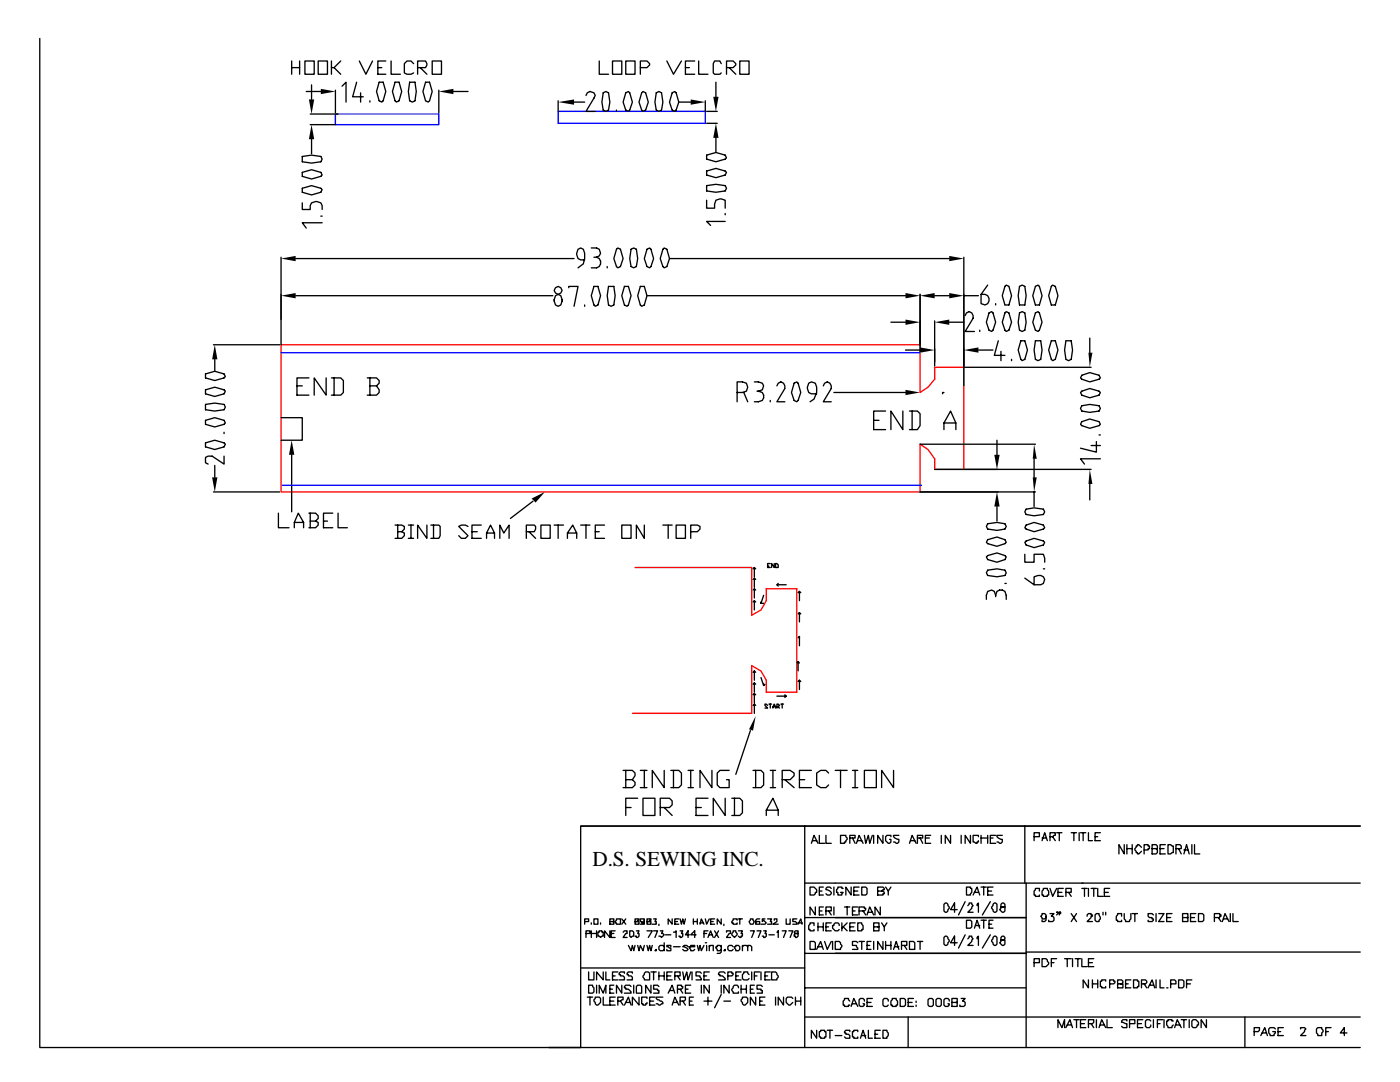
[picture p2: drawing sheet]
<svg xmlns="http://www.w3.org/2000/svg" width="279mm" height="216mm" viewBox="0 0 279 216" stroke-linecap="round" stroke-linejoin="round" font-family="sans-serif">
<defs><g id="words">
<text font-size="4.2" x="118.3" y="172.8">D.S. SEWING INC.</text>
</g></defs>
<path d="M56.1 68.8h127.5v9.5l1.6-1 1.3-1.6v-2.4h5.9v20.4h-5.9v-2.2l-1.3-1.8-1.6-1.1v9.6h-127.5zM126.7 113.2h23.3v9.6l1.9-1.1 1-1.8v-2.4h6.1v20.6h-6.1v-2.4l-1-1.8-1.9-1.1v9.5h-23.8" fill="none" stroke="#f00" stroke-width=".26"/>
<g fill="none" stroke="#000" stroke-width=".26">
<path d="M7.9 7.7v201.3h108v-44.2h155.6h-155.6M58.2 12.2v2.6M58.2 13.5h1.6M59.8 12.2v2.6M60.9 12.2h1.8v2.6h-1.8zM61.1 18.3h2.9M62.2 16.9v2.9M63.5 12.2h1.9v2.6h-1.9zM66.1 12.2v2.6M66.7 13.5l1.3 1.3M66.9 18v4.5M68 12.2l-1.3 1.3h-.6"/>
<path d="M68.3 17.2l.8-.8v4M71.2 16.4l-.8 2.9h2.1M71.7 12.2l1.3 2.6 1.3-2.6M72 18.5v1.9M75.4 13.5h.8M75.7 16.4h.8l.5 1.9-.5 1.8-.3 .3-.5-.3-.6-1.8zM77 12.2h-1.6v2.6h1.6M78.1 12.2v2.6h1.8M78.8 16.4h.8l.6 1.9-.6 1.8-.5 .3-.3-.3-.5-1.8zM81.8 16.4h1l.3 1.9-.3 1.8-.5 .3-.5-.3-.3-1.8zM82.5 12.7l-.5-.5h-.8l-.5 .5v1.9l.5 .2h.8l.5-.2M83.3 13.5h1.6l.3-.5-.3-.8h-1.6v2.6"/>
<path d="M83.9 13.5l1.3 1.3M84.9 16.4h.8l.6 1.9-.6 1.8-.2 .3-.6-.3-.5-1.8zM86.3 12.2h1.8v2.6h-1.8zM87.6 18v4.5M90.5 18.3h2.9M116.9 19l.3-.5 .5-.2 .8 .2 .3 .5-1.9 3.2h1.9M119.6 12.2v2.6h1.8M120.4 18.5l.5-.2 .5 .2 .3 1.9-.3 1.6-.5 .2-.5-.2-.3-1.6zM122.2 12.2h1.9v2.6h-1.9zM124.9 12.2h1.8v2.6h-1.8zM124.9 18.5l.5-.2 .3 .2 .5 1.9-.5 1.6-.3 .2-.5-.2-.5-1.6zM127.8 13.5h1.3l.5-.5v-.3l-.5-.5h-1.3v2.6"/>
<path d="M128.3 18.3l.6 .2 .5 1.9-.5 1.6-.6 .2-.2-.2-.6-1.6 .6-1.9zM131 18.5l.5-.2 .5 .2 .3 1.9-.3 1.6-.5 .2-.5-.2-.3-1.6zM133.1 12.2l1.3 2.6 1.6-2.6M134.1 18.5l.6-.2 .2 .2 .6 1.9-.6 1.6-.2 .2-.6-.2-.5-1.6zM136.8 13.5h.8M138.6 12.2h-1.8v2.6h1.8M139.4 12.2v2.6h1.9M142.9 16.4v2.9M143.9 12.7l-.2-.5h-1.1l-.3 .5v1.9l.3 .2h1.1l.2-.2M145 13.5h1.3l.5-.5v-.3l-.5-.5h-1.3v2.6M145.5 13.5l1.3 1.3M147.6 12.2h1.9v2.6h-1.9z"/>
<path d="M60.3 37.6l1.9-.6 1.8 .6 .3 .2-.3 .6-1.8 .5-1.9-.5zM60.3 34.4l1.9-.5 1.8 .5 .3 .5-.3 .3-1.8 .5-1.9-.5zM60.3 31.2l1.9-.2 1.8 .2 .3 .6-.3 .5-1.8 .2-1.9-.2zM61.9 22.8h5.6M61.9 24.9h5M62.2 27.8v2.9M73.8 20.1v.3M111.4 20.1v2.1M114.6 20.4h2.1M123 22v.2M135.5 20.4h2.3M140.8 20.1v2.1"/>
<path d="M141 40v1.5h1.6v-.8l.3-.7 .8-.3 1 .3v1.5M141 37l1.9-.2 1.8 .2 .3 .6-.3 .5-1.8 .3-1.9-.3zM141 34.1l1.9-.5 1.8 .5 .3 .3-.3 .5-1.8 .6-1.9-.6zM141 31l1.9-.6 1.8 .6 .3 .5-.3 .3-1.8 .5-1.9-.5zM141 22.2h2.1M141 24.6h2.1M142.9 27.5v2.9M56.1 51.3v17.5M59 59h51.3M59 51.6h55.6M60.3 40.5v1.3h1.6v-.8l.3-.5 .8-.3 1 .3 .3 .5v.8M64 43.1h.3"/>
<path d="M64.3 44.4h-4l.8 1.1M110.9 59l.5-.3 .5 .3 .3 .8-.3 1.1-.5 .2-.5-.2-.3-.8zM113.5 57.4v-.2h1.9l-.8 3.9M116.7 51.9h-.8l-.5-.3-.3-1.1 .3-.8 .5-.2 .5 .2 .3 .8v1.1l-.3 1.1-1 .7M118 49.5h1.1l.5 .2 .3 .8-.3 .6-.5 .2M118.5 57.2h.8l.6 1.8-.6 1.9-.5 .2-.3-.2-.5-1.9zM118.5 51.3h.6M119.1 51.3a1.09 1.09 0 0 1 .8 1.1 1.09 1.09 0 0 1-.8 1h-1.1M121.2 53.2v.2M121.4 57.2h1.1l.3 1.8-.3 1.9-.5 .2-.6-.2-.2-1.9zM123.3 49.5l.5 .2 .6 1.9-.6 1.6-.5 .2-.3-.2-.5-1.6 .5-1.9zM124.6 57.2h.8l.5 1.8-.5 1.9-.3 .2-.5-.2-.5-1.9z"/>
<path d="M125.9 49.7l.6-.2 .5 .2 .3 1.9-.3 1.6-.5 .2-.6-.2-.2-1.6zM127.8 57.2h.8l.5 1.8-.5 1.9-.5 .2-.3-.2-.5-1.9zM129.1 49.7l.5-.2 .3 .2 .5 1.9-.5 1.6-.3 .2-.5-.2-.5-1.6zM129.1 59h51.6M132.6 49.5l.5 .2 .5 1.9-.5 1.6-.5 .2-.3-.2-.5-1.6 .5-1.9zM133.6 51.6h55.8M144.7 44.2h-3.7l.8 .8M144.7 42.6v.3M183.6 58.7v11.4M186.5 59h2.9M192.4 59h2.9M192.4 51.3v25.7"/>
<path d="M197.1 56.9l-1.3 1.8v1.9l.8 .3a1.09 1.09 0 0 0 .8-1.1 1.09 1.09 0 0 0-.8-1.1h-.8M200.8 56.9l.5 .3 .6 1.8-.6 1.9h-.7l-.6-1.9 .6-1.8zM203.5 57.2l.5-.3 .5 .3 .3 1.8-.3 1.9h-1l-.3-1.9zM206.6 57.2l.6-.3 .2 .3 .6 1.8-.6 1.9h-.8l-.5-1.9zM210.1 56.9l.5 .3 .5 1.8-.5 1.9h-.8l-.5-1.9 .5-1.8zM41 77.8l1.9-.5 1.8 .5 .3 .3-.3 .5-1.8 .5-1.9-.5zM41 74.6l1.9-.5 1.8 .5 .3 .5-.3 .3-1.8 .5-1.9-.5zM42.6 68.8h13.2M42.9 71.7v2.4M59.3 77h1M61.6 75.4h-2.3v3.4h2.3M65.1 75.4v3.4l-2.4-3.4v3.4"/>
<path d="M66.1 75.4h1.9l.5 .5v2.4l-.5 .5h-1.9M66.7 75.4v3.4M73.3 75.4h1.8l.6 .5v.6l-.6 .5M73.8 77h1.3l.6 .8v.5l-.6 .5h-1.8M73.8 75.4v3.4M116.7 60.9v.2M147.1 78.3h1.1l.8-.2 .2-.8-.2-.8-.8-.3h-1.1v4M148.4 78.3l.8 1.9M150.5 76.2h.8l.8 .3 .3 .5-.3 .8-.8 .3M151.1 78.1h.2M151.3 78.1l.8 .2 .3 .5v.6l-.3 .5-.8 .3h-.8M153.7 79.9v.3"/>
<path d="M155 77l.3-.5 .5-.3 .6 .3 .2 .5v.5l-1.6 2.7h1.6M158.5 76.5l.5-.3 .3 .3 .5 1.8-.5 1.6-.3 .3-.5-.3-.5-1.6zM163 78.6h-1.1l-.5-.3-.3-.8 .3-1 .5-.3 .8 .3 .3 .8v1l-.5 1.3-.8 .6M164.3 77l.3-.5 .5-.3 .5 .3 .3 .5v.5l-1.6 2.7h1.6M166.4 78.3h14.3M177.8 64.3h2.9M180.7 69.8h2.9M186.5 64v9M188.4 78.3h-.3v.3M189.4 64.3h3M192.4 73.3h25.4M192.6 63l.3-.6 .5-.2 .5 .2 .3 .6v.5l-1.6 2.6h1.9"/>
<path d="M195.3 69.8h2.9M195.5 65.9v.2M197.4 62.4l.5-.2 .3 .2 .5 1.9-.5 1.6-.3 .2-.5-.2-.6-1.6zM198.7 60.6v.3M199.2 68l-.8 2.9h2.2M199.8 70.1v1.9M200.8 62.2l.5 .2 .6 1.9-.6 1.6-.5 .2-.2-.2-.6-1.6 .6-1.9zM201.9 71.7v.3M203.5 62.4l.5-.2 .5 .2 .3 1.9-.3 1.6-.5 .2-.5-.2-.3-1.6zM203.7 68h.8l.6 1.8-.6 1.9-.5 .3-.3-.3-.5-1.9zM206.6 68h1.1l.3 1.8-.3 1.9-.5 .3-.6-.3-.2-1.9zM206.6 62.4l.6-.2 .2 .2 .6 1.9-.6 1.6-.2 .2-.6-.2-.5-1.6z"/>
<path d="M209.8 68h.8l.5 1.8-.5 1.9-.5 .3-.3-.3-.5-1.9zM212.7 68h1.1l.2 1.8-.2 1.9-.5 .3-.6-.3-.2-1.9zM215.9 78.1l1.6-.6 1.8 .6 .3 .2-.3 .5-1.8 .6-1.6-.6-.3-.5zM215.9 74.9l1.6-.6 1.8 .6 .3 .5-.3 .3-1.8 .5-1.6-.5-.3-.3zM217.5 67.5v2.9M41 88.4l1.9-.6 1.8 .6 .3 .2-.3 .6-1.8 .5-1.9-.5zM41 83.9l1.9-.6 1.8 .6 .3 .5-.3 .3-1.8 .5-1.9-.5zM41 80.7l1.9-.3 1.8 .3 .3 .5-.3 .6-1.8 .2-1.9-.2zM42.6 98.2h13.2M42.9 92.9v2.3M44.7 91v1.6l-2.4-1.6h-.8l-.5 .3v1l.5 .3M44.7 86.3v.2"/>
<path d="M56.1 83.3h4.2v4.5h-4.2M58.2 90.8v11.3M174.4 83.9h1M176.7 82h-2.3v3.7h2.3M180.2 82v3.7l-2.4-3.7v3.7M181.5 82h1.6l.5 .5v2.4l-.5 .8h-1.6M182 82v3.7M183.6 98.2h23M183.6 88.6h23M186.5 93.7h31.3M188.4 85.7v-1.3l1.3-2.4 1.1 2.4v1.3M188.4 84.4h2.4"/>
<path d="M199 87.8v3M206.4 91.5v3.7M206.4 98.2v2.9M215.9 84.1l1.6-.5 1.8 .5 .3 .6-.3 .2-1.8 .6-1.6-.6-.3-.2zM215.9 81l1.6-.3 1.8 .3 .3 .5-.3 .5-1.8 .3-1.6-.3-.3-.5zM217.5 96.6v3.1M217.8 88.9h1.8M218.8 88.1v2.1l-3.2-.8M219.3 86.8h.3M219.6 91.5h-4l.8 1.1M55.6 102.4v2.9h2.1M58.7 105.3v-1.1l.8-1.8 1.1 1.8v1.1"/>
<path d="M58.7 104.2h1.9M61.6 102.4h1.4l.5 .5v.6l-.5 .5M61.9 104h1.1l.5 .2v.6l-.5 .5h-1.4M61.9 102.4v2.9M64.6 104h.8M66.4 102.4h-1.8v2.9h1.8M67.5 102.4v2.9h1.8M78.8 104.8h1.4l.5 .2v.6l-.5 .5M79.4 106.1h.8l.5 .3v.5l-.5 .5h-1.4M79.4 104.8v2.6M81.5 104.8h1M81.5 107.4h1"/>
<path d="M82 104.8v2.6M85.2 104.8v2.6l-1.9-2.6v2.6M86 104.8h1.6l.2 .2v1.9l-.2 .5h-1.6M86.5 104.8v2.6M93.4 105l-.5-.2h-.8l-.6 .2 1.9 1.9-.5 .5h-.8l-.6-.5M94.2 106.1h1M96 104.8h-1.8v2.6h1.8M97.1 107.4v-1l.8-1.6 .8 1.6v1M97.1 106.4h1.6M99.7 107.4v-2.6l.8 1.6 1.1-1.6v2.6M105 106.1h1.6l.3-.5v-.6l-.3-.2h-1.6v2.6M105.6 106.1l1.3 1.3"/>
<path d="M106.4 100l-4.5 3.5M107.9 104.8h1.9v2.6h-1.9zM110.6 104.8h1.8M111.4 104.8v2.6M113.2 107.4v-1l1.1-1.6 .8 1.6v1M113.2 106.4h1.9M115.9 104.8h1.8M116.9 104.8v2.6M118.8 106.1h.8M120.7 104.8h-1.9v2.6h1.9M124.1 104.8h1.8v2.6h-1.8zM128.6 104.8v2.6l-1.6-2.6v2.6"/>
<path d="M132.3 104.8h1.8M133.3 104.8v2.6M134.9 104.8h1.9v2.6h-1.9zM137.8 106.1h1.4l.5-.5v-.6l-.5-.2h-1.4v2.6M150.3 113.5l.2-.3 .3 .3M150.3 115.6l.2-.2 .3 .2M150.3 117.7l.2-.2 .3 .2M150.5 113.2v1.9M150.5 115.4v1.8M150.5 117.5v1.8M150.5 119.9v1.8M152.4 118.8l-.5 1.6h.5"/>
<path d="M153.2 113h.3M153.7 112.4h-.5v.8h.5M154.5 112.4v.8l-.5-.8v.8M154.8 112.4h.2l.3 .3v.5h-.5zM155 116.7h1.9M155.3 116.4l-.3 .3 .3 .2M159.3 118.3l.2-.3 .3 .3M159.5 118v1.9M196.8 111.1l.3-.2 1.9-.6 1.6 .6 .2 .2-.2 .6-1.6 .5-1.9-.5zM197.1 113.8l1.9-.3 1.6 .3 .2 .5-.2 .5-1.6 .3-1.9-.3-.3-.5zM197.1 107.7l1.9-.5 1.6 .5 .2 .5-.2 .3-1.6 .5-1.9-.5-.3-.3zM197.1 104.5l1.9-.3 1.6 .3 .2 .5-.2 .6-1.6 .2-1.9-.2-.3-.6z"/>
<path d="M198.7 118.8l-.3-.8-.5-.3-.8 .3-.3 .8v.8M198.7 118.8l.3-.8 .5-.3h.5l.6 .3 .2 .8v.8M198.7 118.8v.3M199 101.1v2.9M200.6 116.4h.2M204.5 115.4l1.9 1.3h1.3l.5-.3 .3-.8-.3-.5-.5-.3h-.5l-.8 .3v1.6M204.5 110.6v1.6h1.9v-1.6h1.8l.3 .8v.8M204.5 108.2l.3-.3 1.6-.5 1.8 .5 .3 .3-.3 .5-1.8 .6-1.6-.6zM204.8 104.8l1.6-.6 1.8 .6 .3 .5-.3 .3-1.8 .5-1.6-.5-.3-.3zM204.8 101.6l1.6-.3 1.8 .3 .3 .5-.3 .6-1.8 .2-1.6-.2-.3-.6zM208.2 113.5h.3M150.3 138.6l.2-.2 .3 .2"/>
<path d="M150.3 136.5l.2-.2v1.8M150.3 134.1l.2-.2v1.8M150.3 120.1l.2-.2 .3 .2M150.5 138.4v1.8M150.5 136.3l.3 .2M150.5 133.9l.3 .2M151.9 135.2l.5 1.6M151.9 120.1v.3M152.4 136.5v.3l.3-.3M155 138.9h1.9M156.6 138.6l.3 .3-.3 .3M159 132.3l.3-.3v1.9"/>
<path d="M159.3 122.5l.2-.3v1.9M159.3 136l.2-.3 .3 .3M159.3 127.3l.2-.3v.3M159.3 132l.2 .3M159.5 127v1.9M159.5 135.7v1.9M159.5 122.2l.3 .3M124.4 153.7h1.8l.5 .6v.5l-.5 .8M124.9 155.6h1.3l.5 .5v.5l-.5 .6h-1.8M124.9 153.7v3.5M127.3 159.3h-2.4v3.4M127.8 153.7h1.3"/>
<path d="M127.8 157.2h1.3M128.3 159.3h2.4v3.4h-2.4zM128.6 153.7v3.5M132.6 153.7v3.5l-2.4-3.5v3.5M133.9 153.7h1.6l.5 .6v2.3l-.5 .6h-1.6M134.4 153.7v3.5M137.3 153.7h1.1M137.3 157.2h1.1M137.8 153.7v3.5M141.3 159.3h-2.4v3.4h2.4M142.1 153.7v3.5l-2.4-3.5v3.5M144.7 159.3v3.4l-2.4-3.4v3.4"/>
<path d="M145.5 153.7h-1.8l-.6 .6v2.3l.6 .6h1.8v-1.6h-.5M146 159.3h1.6l.6 .5v2.4l-.6 .5h-1.6M146.6 159.3v3.4M149.8 145.8l-3 8.7M150.3 140.8l.2-.3v1.8M150.3 153.7h1.6l.5 .6v2.3l-.5 .6h-1.6M150.5 140.5l.3 .3M150.8 153.7v3.5M153.2 140.8l-.3-.3h-.2v.3l.5 .5h-.5M153.5 140.5h.5M153.7 140.5v.8M153.7 153.7h1.1"/>
<path d="M153.7 157.2h1.1M154.3 141.3l.2-.8 .3 .8M154.3 153.7v3.5M154.3 141h.5M155 141.3v-.8h.3l.3 .3-.3 .2h-.3l.6 .3M155.8 140.5h.6M156.1 155.6h1.6l.8-.8v-.5l-.8-.6h-1.6v3.5M156.1 140.5v.8M156.6 155.6l1.9 1.6M159.5 155.6h1.1M161.9 153.7h-2.4v3.5h2.4M165.4 154.3l-.6-.6h-1l-.8 .6v2.3l.8 .6h1l.6-.6"/>
<path d="M166.7 153.7h2.4M167.7 153.7v3.5M170.1 153.7h1.1M170.1 157.2h1.1M170.7 153.7v3.5M172.5 153.7h2.4v3.5h-2.4zM178.3 153.7v3.5l-2.4-3.5v3.5M124.9 161.1h1M131.8 161.1h1.8l.5-.5v-.8l-.5-.5h-1.8v3.4M132.6 161.1l1.5 1.6M138.9 161.1h1.1M152.9 162.7v-1l1.4-2.4 1 2.4v1"/>
<path d="M152.9 161.7h2.4M160.6 176.2h44.2M160.6 164.8v44.2M161.7 177h.8l.5 .5v.6h-.3v.2l-.2 .3h-.8zM161.9 168.3l.6-1.6 .7 1.6M162.2 167.7h.8M163.5 166.7v1.6h1.1M163.5 177.8h.5M164.3 177h-.8v1.6h.8M164.8 166.7v1.6h1.1M165.9 177.3l-.3-.3h-.5l-.3 .3v.2l.8 .3 .3 .3v.2l-.3 .3h-.5l-.3-.3M166.4 177v1.6"/>
<path d="M167.7 166.7h1.1l.3 .8-.3 .2v.3h-.3v.3h-.8zM168.3 177.3h-.3v-.3h-.8v.3l-.2 .2v.6h.2v.5h.8v-.3l.3-.2h-.6M169.6 167.2h1.1v-.5h-1.1v1.6M169.9 177v1.6l-1.1-1.6v1.6M170.1 167.2l.6 1.1M170.4 177.8h.8M170.9 168.3l.5-1.6 .8 1.6M171.2 167.7h.8M171.4 177h-1v1.6h1M172 177h.8l.2 .3v1l-.2 .3h-.8zM172.5 166.7l.3 1.6 .5-1.6 .3 1.6 .5-1.6M174.4 166.7v1.6"/>
<path d="M175.2 177.8h.7l.3-.3h.3v-.2l-.3-.3h-1v1.6h1v-.3h.3v-.2l-.3-.3h-.3M176.2 166.7v1.6l-1-1.6v1.6M176.7 177l.6 .8v.8M177.8 167v-.3h-.8l-.3 .3v.7l.6 .6h.2l.3-.3v-.5h-.3M177.8 177l-.5 .8M179.4 166.7h-1.1v.3l.3 .2 .8 .3v.5l-.3 .3-.8-.3M181.5 168.3l.5-1.6 .8 1.6M181.8 167.7h.8M183.1 167.2h1v-.5h-1v1.6M183.6 167.2l.5 1.1M184.7 167.2h.8M185.7 166.7h-1v1.6h1"/>
<path d="M187.9 166.7v1.6M189.7 166.7v1.6l-1.1-1.6v1.6M191.8 166.7v1.6M192.6 179.9l-1.3 2.7M192.9 177h.8v.3h.2v.8l-.2 .2v.3h-.8zM193.7 166.7v1.6l-1.1-1.6v1.6M194.2 178.6l.8-1.6 .5 1.6M194.5 178.1h.8M195.3 167v-.3h-1.1v1.3l.8 .3v-.3h.3v-.3M195.8 167.2h1.3M195.8 177h1M195.8 166.7v1.6"/>
<path d="M196.3 177v1.6M197.1 177.8h.8M197.1 166.7v1.6M197.6 167.2h.6M197.6 179.9l-1.5 2.7M198.2 177h-1.1v1.6h1.1M198.7 166.7h-1.1v1.6h1.1M200 166.7h-1v.3l.2 .2 .8 .3v.5l-.2 .3-.8-.3M204.5 164.8v11.4M206.4 167h1v-.8h-1v1.5M207.4 177.8v-.5h-.8v.2l-.2 .3v.8h.2v.3h.8v-.3M208 167.7l.5-1.5 .5 1.5"/>
<path d="M208 167.2h.8M208.2 177.3h.8v.2l.3 .3v.8h-.3v.3h-.8v-.3h-.2v-.8l.2-.3zM209.5 167h.6l.2-.3h.3v-.5h-1.1v1.5M209.5 177.3l.6 1.6 .8-1.6M210.1 167l.5 .7M210.9 166.2h1M211.1 178.1h.8M211.4 166.2v1.5M212.2 177.3h-1.1v1.6h1.1M212.7 178.1h1.1v-.8h-1.1v1.6M213.3 178.1l.5 .8M213.8 166.2h1"/>
<path d="M214.3 166.2v1.5M215.4 166.2v1.5M215.6 166.2h1.1M215.9 177.3h1.1M215.9 176.2h55.6M216.2 176.2h-11.4v32.8M216.2 166.2v1.5M216.4 177.3v1.6M217.2 166.2v1.5h.8M217.2 177.3v1.6M217.8 177.3h1M218.3 177.3v1.6"/>
<path d="M218.5 167h.6M219.1 177.3v1.6h1M219.6 166.2h-1.1v1.5h1.1M220.4 178.1h.8M221.5 177.3h-1.1v1.6h1.1M224.4 168.5v1.9l-1.1-1.9v1.9M224.9 168.5v1.9M224.9 169.3h1.1M226 168.5v1.9M227.8 169.1l-.5-.6h-.3v.3h-.3v.3l-.2 .2 .2 .8h.3v.3h.3l.5-.5M228.3 169.6h.8v-.3h.3v-.5h-.3v-.3h-.8v1.9M229.9 169.3h1.1v-.5l-.3-.3h-.8v1.9h.8l.3-.3v-.5l-.3-.3"/>
<path d="M231.5 169.3h.8M232.6 168.5h-1.1v1.9h1.1M233.1 168.5h.5l.3 .3h.3v1.3h-.3l-.3 .3h-.5zM234.7 169.3h1v-.5l-.2-.3h-.8v1.9M235.2 169.3l.5 1.1M236.3 170.4l.5-1.9 .5 1.9M236.3 169.6h.8M237.9 168.5v1.9M238.4 168.5v1.9h1M115.9 193.1h44.7M116.7 183.9h.8v-.5h-.8v1M116.9 186.3h.8v-.6h-.8v1.4"/>
<path d="M117.2 199h1.1M117.5 196.6h.8v.2l.2 .3v.8l-.2 .3h-.8zM117.5 193.9v1.6h1v-1.6M117.7 199v1.6M118 184.1v.3M118 185.7v1.4M118 186.3h1.1M118.5 183.4h.8v1h-.8zM118.8 199h.8l.3 .2v.8l-.6 .6h-.2l-.3-.3v-.3l-.3-.2zM119.1 185.7v1.4M119.1 196.6v1.6M119.3 186h.3v-.3h.5v.3h.3v.8h-.3l-.2 .3-.3-.3h-.3z"/>
<path d="M119.6 198.2v-1.6l.8 1.6 .5-1.6v1.6M119.9 184.1v.3M120.4 193.9v1.6l-1.3-1.6v1.6M120.4 199v1.6h1M120.9 193.9v1.6h.8M121.7 183.9h.8v-.5h-.8v1h.8v-.5h-.3M121.7 185.7v1.4l-1-1.4v1.4M121.7 199.8h.8M121.7 197.4h.5M122 186.3h.5M122.2 194.7h.6M122.5 196.6h-.8v1.6h.8"/>
<path d="M122.8 185.7h-.8v1.4h.8M122.8 199h-1.1v1.6h1.1M123 183.4h.8v1h-.8v-.3h-.2zM123.3 193.9h-1.1v1.6h1.1M123.3 199.8h.5l.3-.3h.3v-.5h-1.1v1.6M123.8 199.8l.6 .8M124.1 196.6v1.6l-1.1-1.6v1.6M124.1 183.4l.8 1M124.4 186l.2-.3h.5v.6h-.2l-.5 .8h.7M124.6 194.2v-.3h-.8l-.2 .3v.3h.2v.2h.6l.2 .3v.5h-1M124.9 183.4l-.8 1M125.4 188.6l.5 1.1 .3-1.1 .3 1.1 .2-1.1"/>
<path d="M125.7 185.7h.5l.3 .3v.8h-.3l-.3 .3-.2-.3zM125.9 196.8l-.2-.2h-.8l-.3 .2v.3h.3v.3h.5l.5 .5v.3h-1.3M126.2 194.2v-.3h-.8l-.3 .3v.3h.3v.2h.5l.3 .3v.5h-1.1M126.5 196.6v1.6M126.7 183.4v.5h.8v.5h-.8v-.5h.6v-.3h.2v-.2zM127 196.8a.66 .66 0 0 1 1.1 0v1.4h-1.1zM127 185.7h.5l-.2 .6h.2v.5l-.2 .3h-.3v-.3h-.3M127.3 188.6l.2 1.1 .3-1.1 .5 1.1 .3-1.1M127.5 199v1.6l-1.3-1.6v1.6M128.6 194.2l.3-.3h.5l.2 .3v1.3h-1v-.2l-.3-.3zM128.6 183.6v.3h-.3v.2h-.2v-.2h-.3v-.5h.8v1h-.8M129.1 183.4v.5h.8v.5h-.8v-.5h.5v-.3h.3v-.2z"/>
<path d="M129.1 188.6l.3 1.1 .2-1.1 .3 1.1 .3-1.1M129.1 185.7h1.1l-.8 1.4M129.1 199.2v-.2h-1v1.3h.2v.3h.6v-.3h.2v-.3M129.6 199.8h.8M129.9 196.6v1.6l-1-1.6v1.6M129.9 193.9h1.1M130.4 183.4h.6l-.3 .5h.3v.5h-.8M130.4 185.7h.8l-.5 1.4M130.4 193.9v1.6M130.7 189.7l.3-.3v.3zM130.7 199h-1.1v1.6h1.1M131.5 196.8l-.3-.2h-.8v.8h.8v.2h.3v.6h-1.1"/>
<path d="M131.5 184.4v.3M131.5 193.9v1.6M131.5 194.7h1.1M131.8 185.7h.5l-.3 .6h.3l.3 .2-.6 .6-.2-.3h-.3M132.3 199h-1.3v.2l.2 .3h.3l.8 .5v.3h-.3l-.2 .3-.8-.3M132.6 188.9l-.3-.3h-.5l-.3 .3v.5l.3 .3h.5l.3-.3M132.6 188.1v1.6M132.6 193.9v1.6M132.8 186.5h1.1M133.1 194.7h.8M133.3 198.2l.8-1.6 .6 1.6M133.6 197.6h.8"/>
<path d="M133.9 188.9v-.3h-.8v.3l.8 .3v.5h-.8v-.3M134.1 183.4v1l-.8-1v1M134.1 193.9h-1v1.6h1M134.4 186h.3l.2-.3v1.4M134.4 188.9h1.3M134.7 194.7h1v-.8h-1v1.6M134.7 183.9h.5M135.2 197.4h.8l.3-.3v-.3h-.3v-.2h-.8v1.6M135.2 194.7l.5 .8M135.5 183.4h-.8v1h.8M135.7 183.4l.3 1 .3-1 .2 1 .3-1M135.7 185.7h.6l-.3 .6h.3v.5l-.3 .3h-.3v-.3h-.2"/>
<path d="M135.7 199.8h.8l.3-.3v-.5h-1.1v1.6M135.7 197.4l.6 .8M136.3 193.9l.2 1.6 .6-1.6 .2 1.6 .5-1.6M136.3 199.8l.5 .8M136.8 197.4h.5M137.3 188.9l-.2-.3h-.6l-.2 .3h.2l.8 .5-.2 .3h-.6l-.2-.3M137.6 188.9h1v-.3h-.8v.3h-.2l.2 .8h.6l.2-.3M137.6 186.5h-.8l.5-.8v1.4M137.6 199.8h.5M137.8 196.6h-1v1.6h1M138.1 193.9v1.6M138.4 199h-.8v1.6h.8"/>
<path d="M138.4 183.9h.8M138.4 183.4v1M138.9 186.5h-1.1l.8-.8v1.4M139.2 188.6l.2 1.1 .3-1.1 .3 1.1 .5-1.1M139.2 183.4v1M139.7 184.4l.3-1 .5 1M139.7 184.1h.5M140 194.2l-.3-.3h-.8v.8h.8v.3l.3 .3v.2h-1.1M140 196.6v1.6M140.5 186.3h.5M140.5 194.7h.5M140.5 199.8h1.6"/>
<path d="M140.8 188.1h.2zM140.8 183.4l.2 1 .6-1M141 188.6v1.1M141.3 185.7h-.8v1.4M141.3 187.1l.5-1.4 .5 1.4M141.3 199v1.6M141.6 188.9l.2-.3h.5v1.1M141.6 193.9h-1.1v1.6h1.1M141.6 196.6v1.6l-1.1-1.6v1.6M141.6 188.6v1.1M141.6 186.5h.5M141.8 183.9h.5"/>
<path d="M142.6 183.4h-.8v1h.8M142.6 185.7l.8 1.4M143.4 185.7l-.8 1.4M143.9 188.6v1.4l-.2 .2h-.6M143.9 188.9l-.2-.3h-.6v.3h-.2l.2 .8h.6l.2-.3M143.9 183.4v1l-.8-1v1M143.9 198.4l-1.3 2.7M143.9 196.6v1.6M144.5 189.7l.2-.3v.3zM144.5 184.4v.3M144.5 199.8h1.3M144.7 194.2l-.2-.3h-.8l-.3 .3v.3h.3v.2h.5l.5 .6v.2h-1.3"/>
<path d="M145 186v-.3h.8v.6h-.3l-.5 .8h.8M145.3 194.7h.7l.3-.2v-.3h-.3v-.3h-.7v1.6M145.5 196.6v1.6l-1-1.6v1.6M146.3 185.7h.5v.3l.3 .3v.2l-.5 .6-.6-.6zM146.3 188.9l-.3-.3h-.5l-.2 .3v.5l.2 .3h.5l.3-.3M146.6 188.9h.2v-.3h.6l.2 .3v.5l-.2 .3h-.6zM146.8 194.7h.6M147.1 183.6v-.2h-.8v.2l-.3 .3v.2h.3v.3h.8v-.3M147.4 185.7h.8l-.3 .6h.3v.5h-.3v.3h-.3l-.2-.3M147.4 197.1v-.3l-.3-.2h-.5l-.6 .8 .3 .8h1.1v-.3M147.4 183.4h.8M147.6 183.4v1"/>
<path d="M147.9 193.9h-1.1v1.6h1.1M147.9 197.4h1.1M147.9 196.6v1.6M148.2 199h.8l.2 .2v.8l-.5 .6h-.3l-.5-.8zM148.2 188.9l.2-.3h.6l.2 .3v.8M148.2 188.6v1.1M149 196.6v1.6M149.2 188.9v-.3h.6l.2 .3v.8M149.5 194.5l-.3-.3v-.3h-.8v.3l-.2 .3v.8l.2 .2h.8l.3-.2M149.8 183.4h.5v.2l.2 .3-.2 .5h-.5l-.3-.5 .3-.3zM149.8 185.7h.7l-.5 1.4M149.8 197.4h.5"/>
<path d="M150 193.9v1.6M150.5 196.6h-.7v1.6h.7M150.5 194.7h.6M150.8 199v1.6l-1-1.6v1.6M151.1 185.7h.8l-.6 1.4M151.6 183.4h-.5l-.3 .2v.8h.8v-.5h-.8v.2M151.6 193.9h-1.1v1.6M151.6 199.8h.5M151.9 193.9v1.6M152.1 196.8l-.2-.2h-.8v.8h.8v.2h.2v.6h-1M152.4 185.7h.5l-.2 .6h.2v.5l-.2 .3h-.3v-.3h-.3M152.7 183.4h-.6v.5l.3-.3 .5 .5-.2 .3h-.8"/>
<path d="M152.7 199h-1.1v1.6h1.1M152.7 194.7h.5M153.2 183.4h.8l-.3 .5h.3v.5h-.8M153.5 186.5h1M153.7 193.9h-1v1.6h1M154 193.9h.8l.2 .3v.3l.3 .2-.3 .8h-1zM154.5 183.6v-.2h.5v.5l-.7 .5h1M154.8 199v1.6M155 186h.3v-.3v1.4M156.1 185.7h.8l-.5 1.4M156.4 199v1.6l-1.1-1.6v1.6M156.9 183.4v1h.8v-1"/>
<path d="M157.4 185.7h.8l-.5 1.4M158.2 199.2l-.2-.2h-.8l-.3 .2v.8l.5 .6h.3l.5-.6M158.8 185.7l-.3 .3 .3 .3h.5v.5l-.3 .3h-.2v-.3h-.3v-.3l.3-.2h.5v-.6zM158.8 199.8h1M158.8 199v1.6M159 183.4h-.8v.5h.6l.2 .2v.3h-.8M159.3 184.4l.5-1 .3 1M159.3 184.1h.8M159.8 199v1.6M160.6 183.1h44.2M160.6 197.1h44.2M160.6 190.2h44.2"/>
<path d="M161.7 187.9h.8l.2 .2v1.3h-1zM162.5 184.7v-.6h-.8v.3l-.3 .3v.8h.3v.2h.8v-.2M162.7 181v1.6l-1-1.6v1.6M163 189.4l.8-1.5 .5 1.5M163.2 188.9h.8M163.2 184.1v1.6M163.2 184.9h1.1M163.5 181.8h.5M164.3 181h-.8v1.6h.8M164.3 184.1v1.6M164.6 187.9l.5 1.5 .8-1.5M164.8 181.8h1.1v-.8h-1.1v1.6"/>
<path d="M164.8 184.9h.6M165.4 181.8l.5 .8M165.9 184.1h-1.1v1.6h1.1M166.2 187.9v1.5M166.4 181v1.6M166.7 187.9h.8l.2 .2v.3l.3 .2-.3 .8h-1zM167.5 184.7v-.3l-.3-.3h-.5l-.3 .3v.3h-.2v.5l.5 .5h.5l.3-.2M168 184.1v1.6M168.3 184.9l.8 .8M168.5 181h1.1M169.1 184.1l-1.1 1.1M169.1 181v1.6"/>
<path d="M169.6 199.8l-.3-.3v-.3h-.8v.3l-.2 .3v.8h.2v.2h.8v-.2h.3M169.6 184.9h.8M170.1 181.8h.6M170.7 184.1h-1.1v1.6h1.1M171.2 184.1h.8v.3l.2 .3v.8h-.2v.2h-.8zM171.2 188.1l-.3-.2h-.8v.7h.8v.3l.3 .3v.2h-1.1M171.2 181h-1.1v1.6h1.1M171.4 181.8h1.1l.3-.3v-.3h-.3v-.2h-1.1v1.6M171.4 187.9h1.1M172 187.9v1.5M172.2 181.8l.6 .8M172.5 199.8v-.3l-.3-.3h-.5l-.3 .3v1.1l.3 .2h.5l.3-.2v-.3h-.3"/>
<path d="M173 182.6l.6-1.6 .8 1.6M173 188.6h.6M173.3 182h.8M173.8 187.9h-.8v1.5h.8M174.1 199.2h-1.1v1.6h1.1M174.4 184.9h1v-.8h-1v1.6h1v-.8h-.2M174.4 187.9v1.5M175.7 181v1.6l-1.1-1.6v1.6M175.9 184.1l.6 .8v.8M176.2 187.9v1.5l-1-1.5v1.5M176.7 188.6h1.1M176.7 187.9v1.5"/>
<path d="M177 184.1l-.5 .8M177.3 199.8v-.3l-.3-.3h-.5l-.3 .3v1.1l.3 .2h.5l.3-.2M177.8 187.9v1.5M178.1 199.2h.8v.3l.2 .3v.8h-.2v.2h-.8v-.2h-.3v-.8l.3-.3zM178.3 189.4l.6-1.5 .5 1.5M178.6 188.9h.8M179.7 199.2h.7l.3 .3v1.1l-.3 .2h-.7zM179.9 188.6h1.1v-.7h-1.1v1.5M180.4 188.6l.6 .8M181.5 187.9h.8l.3 .2v1.3h-1.1zM182.3 199.2h-1.1v1.6h1.1M182.8 199.8v.2z"/>
<path d="M183.1 187.9h1M183.6 187.9v1.5M185.2 199.5l.3-.3h.5l.3 .3v1.1l-.3 .2h-.5l-.3-.2zM186.8 199.5l.3-.3h.5l.3 .3v1.1l-.3 .2h-.5l-.3-.2zM188.4 187.1l.2-.3h.3l.5 .8v.3l-.5 .7h-.3l-.2-.2zM188.4 180.4l.2-.2h.3l.5 .8v.2l-.5 .8h-.3l-.2-.2zM189.4 199.8v-.3l-.2-.3h-.6l-.2 .3v1.1l.2 .2h.6l.2-.2v-.3h-.2M191 188.1h-1.3l.8-1.3v1.8M191 181.5h-1.3l.8-1.3v1.8M191.8 199.2h.8l-.5 .6h.3l.2 .2v.6l-.2 .2h-.8v-.2M192.6 186.5l-1.3 2.7M192.9 183.6h.8l.2 .3v1l-.2 .3h-.8z"/>
<path d="M193.1 187.3l.3-.2v-.3h.5v.3l.3 .2-.3 .3v.3l-.8 .7h1.1M193.1 180.7l.3-.3v-.2h.5v.2l.3 .3-.3 .3v.2l-.8 .8h1.1M194.5 185.2l.5-1.6 .5 1.6M194.7 184.7h.8M195 187.3v-.2l.3-.3v1.8M195 180.7v-.3l.3-.2v1.8M195.8 183.6h1M196.3 183.6v1.6M197.4 184.4h.5M197.6 186.5l-1.5 2.7M198.2 187.1l.2-.3h.3l.3 .3v1.3l-.3 .2h-.3l-.2-.2v-.3l-.3-.2zM198.2 180.4l.2-.2h.3l.3 .2v1.4l-.3 .2h-.3l-.2-.2v-.3l-.3-.3z"/>
<path d="M198.2 183.6h-.8v1.6h.8M200 186.8l-.2 .3v.5h.8v.8l-.3 .2h-.3l-.5-.5 .3-.2v-.3h.5l.3-.3v-.2l-.3-.3zM200 180.2l-.2 .2v.6h.8v.8l-.3 .2h-.3l-.5-.5 .3-.3v-.2h.8v-.6l-.3-.2zM204.8 190h66.7M206.4 192.1h1v-.8h-1v1.6M208 191.3h.8l.5 .8v.3l-.5 .5h-.8zM208.8 182.8v.3l-.3 .3h-.5v-.3l-.3-.3 .3-.2v-.3h.5l.3 .3v1l-.3 .3h-.5v-.3M209.5 182.3h.8l-.5 .5h.3l.2 .3v.5l-.2 .3h-.8v-.3M209.8 192.1h.5M210.9 191.3h-1.1v1.6M211.1 182h-.2h.2v.3l-.2 .3M211.7 182h-.3h.3v.3h-.3v.3"/>
<path d="M212.5 191.3h1.3M213 191.3v1.6M213.8 182.3l1 1.6M214 191.3v1.6M214.6 191.3h1M214.8 182.3l-1 1.6M215.1 191.3v1.6M215.9 191.3v1.6h1.1M217 182.8v-.2l.2-.3h.6v.3h.2v.2h-.2v.3l-.8 .8h1M217.2 195.5v1.6l-1-1.6v1.6M217.2 192.1h.8M218 195.5v1.6"/>
<path d="M218 196.3h1.1M218.3 191.3h-1.1v1.6h1.1M218.5 182.6l.3-.3h.5l.3 .8-.3 .8h-.5l-.3-.3zM219.1 195.5v1.6M220.1 182v.6M220.7 182v.6M220.7 195.8v-.3h-.8v.3h-.3v1h.3v.3h.8v-.3M221.5 196.3h.7l.3-.2v-.3h-.3v-.3h-.7v1.6M223 196.3h.8l.3-.2v-.3l-.3-.3h-.8v1.6h1.1v-.8h-.5M223.8 182.8v-.5h-.8v.3l-.2 .2v.8h.2v.3h.8v-.3M224.4 182.3v1.1l.2 .2v.3h.8v-.3l.3-.2v-1.1M224.6 196.3h.6"/>
<path d="M225.7 195.5h-1.1v1.6h1.1M226 182.3h1M226.2 195.5h.8v.3h.3v1h-.3v.3h-.8zM226.5 182.3v1.6M227.8 196.3h.8l.3-.2v-.3l-.3-.3h-.8v1.6M228.3 196.3l.6 .8M229.1 197.1l.8-1.6 .6 1.6M229.4 196.6h.8M230.2 182.6l-.3-.3h-.8v.5l.3 .3h.5v.3h.3v.2l-.3 .3h-.8v-.3M230.7 182.3v1.6M230.7 195.5v1.6M231.2 182.3h1.1l-1.1 1.6h1.1"/>
<path d="M231.5 195.5v1.6h.8M232.8 197.1h.3zM232.8 183.1h.8M233.6 196.3h1.1v-.5l-.3-.3h-.8v1.6M233.9 182.3h-1.1v1.6h1.1M235.2 195.5h.8l.3 .3v1l-.3 .3h-.8zM236 183.1h1.1v-.8h-1.1v1.6h1.1v-.8h-.3M236.8 196.3h.8M237.6 183.1h.8M237.9 195.5h-1.1v1.6M238.7 182.3h-1.1v1.6h1.1M239.2 182.3h.8l.2 .3v1l-.2 .3h-.8z"/>
<path d="M242.4 183.1h1v-.3h.3v-.2h-.3v-.3h-1v1.6M243.2 183.1l.5 .8M243.9 183.9l.6-1.6 .8 1.6M244.2 183.4h.8M245.5 182.3v1.6M246.1 182.3v1.6h1M109.5 209h162M124.6 200.6l.8-1.6 .5 1.6M124.9 200h.8M134.1 200.6l.6-1.6 .8 1.6M134.4 200h.8M160.6 202.9h110.9"/>
<path d="M163 205.6v1.6l-1.1-1.6v1.6M163.5 205.8h.3v-.2h.8v.2h.2v1.1h-.2v.3h-.8v-.3h-.3zM165.1 205.6h1.1M165.6 205.6v1.6M166.7 206.6h1.3M169.6 205.8v-.2h-.8l-.3 .2v.3h.3v.3h.5l.3 .2v.6h-.8l-.3-.3M169.9 200.8l.5-1.6 .8 1.6M170.1 200.3h.8M171.2 205.8v-.2h-.8v.2h-.3v1.1h.3v.3h.8v-.3M171.7 207.2l.5-1.6 .6 1.6M172 206.6h.8M173 200h.8"/>
<path d="M173.3 205.6v1.6h.8M174.6 206.4h.6M175.7 205.6h-1.1v1.6h1.1M176.2 205.6h.8v.2l.3 .3v.5l-.3 .3v.3h-.8zM181.2 200h.8M181.2 202.9v6.1M182.8 200.6v.2M190 200h1v-.8h-1v1.6h1v-.8h-.2M211.1 205.1v-1.6l.8 1.6 .6-1.6v1.6M212.7 205.1l.8-1.6 .5 1.6M213 204.5h.8M214.3 203.5h1.1"/>
<path d="M214.8 203.5v1.6M215.6 204.3h.8M216.7 203.5h-1.1v1.6h1.1M217.2 204.3h.8l.3-.3v-.5h-1.1v1.6M217.8 204.3l.5 .8M218.8 203.5v1.6M219.3 205.1l.6-1.6 .8 1.6M219.6 204.5h.8M220.9 203.5v1.6h1.1M224.9 203.7v-.2h-.8l-.3 .2v.3l1.1 .3v.8h-.8l-.3-.3M225.4 204.3h1.1v-.8h-1.1v1.6M227 204.3h.8"/>
<path d="M228.1 203.5h-1.1v1.6h1.1M229.7 203.7l-.3-.2h-.5l-.3 .2v1.1l.3 .3h.5l.3-.3v-.3M230.2 203.5v1.6M231 204.3h.5M232 203.5h-1v1.6M232.3 203.5v1.6M234.2 203.7h-.3v-.2h-.8v.2h-.3v.8l.3 .3v.3h.8v-.3l.3-.3M234.4 205.1l.5-1.6 .8 1.6M234.7 204.5h.8M235.7 203.5h1.1M236.3 203.5v1.6M237.3 203.5v1.6"/>
<path d="M237.9 203.7l.2-.2h.6l.5 .5v.5h-.3v.3l-.2 .3h-.6l-.2-.3zM240.8 203.5v1.6l-1.1-1.6v1.6M248.4 202.9v6.1M250.3 205.8h.8l.3-.2v-.5h-1.1v1.5M251.6 206.6l.8-1.5 .5 1.5M251.9 206.1h.8M254.5 205.3l-.2-.2h-.8l-.3 .2v.8l.3 .3v.2h.8l.2-.8h-.5M255.1 205.8h.5M256.1 205.1h-1v1.5h1M259.6 205.3v-.2h.7l.3 .2-.3 .3v.2l-.7 .8h1M262.7 205.3l.3-.2h.8v.2l.3 .3v.2l-.3 .3v.5h-.8v-.2l-.3-.3zM264.6 205.8h.5"/>
<path d="M265.6 205.1h-1v1.5M268.8 206.1h-1.3l.8-1v1.5"/>
<circle cx="111.4" cy="57.9" r=".78"/>
</g>
<g fill="#000">
<path d="M61.6 19.8h1.1l-.5 3zM64 17.7l2.9 .6-2.9 .5zM87.6 18.3l2.9-.6v1.1zM111.4 20.4l3.2-.6v1.1zM137.8 19.8l3 .6-3 .5zM142.3 19.3h1.1l-.5 2.9zM62.2 24.9l.5 2.9h-1.1zM142.9 24.6l.5 2.9h-1.1zM56.1 59l2.9-.5v1zM56.1 51.6l2.9-.5v1zM180.7 58.5l2.9 .5-2.9 .5zM183.6 59l2.9-.5v1z"/>
<path d="M189.4 58.5l3 .5-3 .5zM189.4 51.1l3 .5-3 .5zM42.9 68.8l.5 2.9h-1.1zM180.7 63.8l2.9 .5-2.9 .5zM180.7 77.8l2.9 .5-2.9 .5zM183.6 69.3l2.9 .5-2.9 .6zM186.5 64.3l2.9-.5v1zM192.4 69.8l2.9-.5v1.1zM217.2 70.4h.8l-.5 2.9zM42.3 95.2h1.1l-.5 3zM58.2 87.8l.5 3h-1zM106.1 99.5l2.6-1.3-1.8 2.1z"/>
<path d="M198.4 90.8h1.1l-.5 2.9zM206.4 88.6l.5 2.9h-.8zM206.1 95.2h.8l-.5 3zM217.5 93.7l.5 2.9h-.8zM199 98.2l.5 2.9h-1.1zM150.8 142.9l-.5 2.9-.8-.3z"/>
</g>
<path d="M66.9 22.8h20.7v2.1h-20.7zM111.4 22.2h29.4v2.4h-29.4zM56.1 70.4h127.5M56.4 96.8h127.5" fill="none" stroke="#00f" stroke-width=".26"/>
<use href="#words"/>
</svg>
